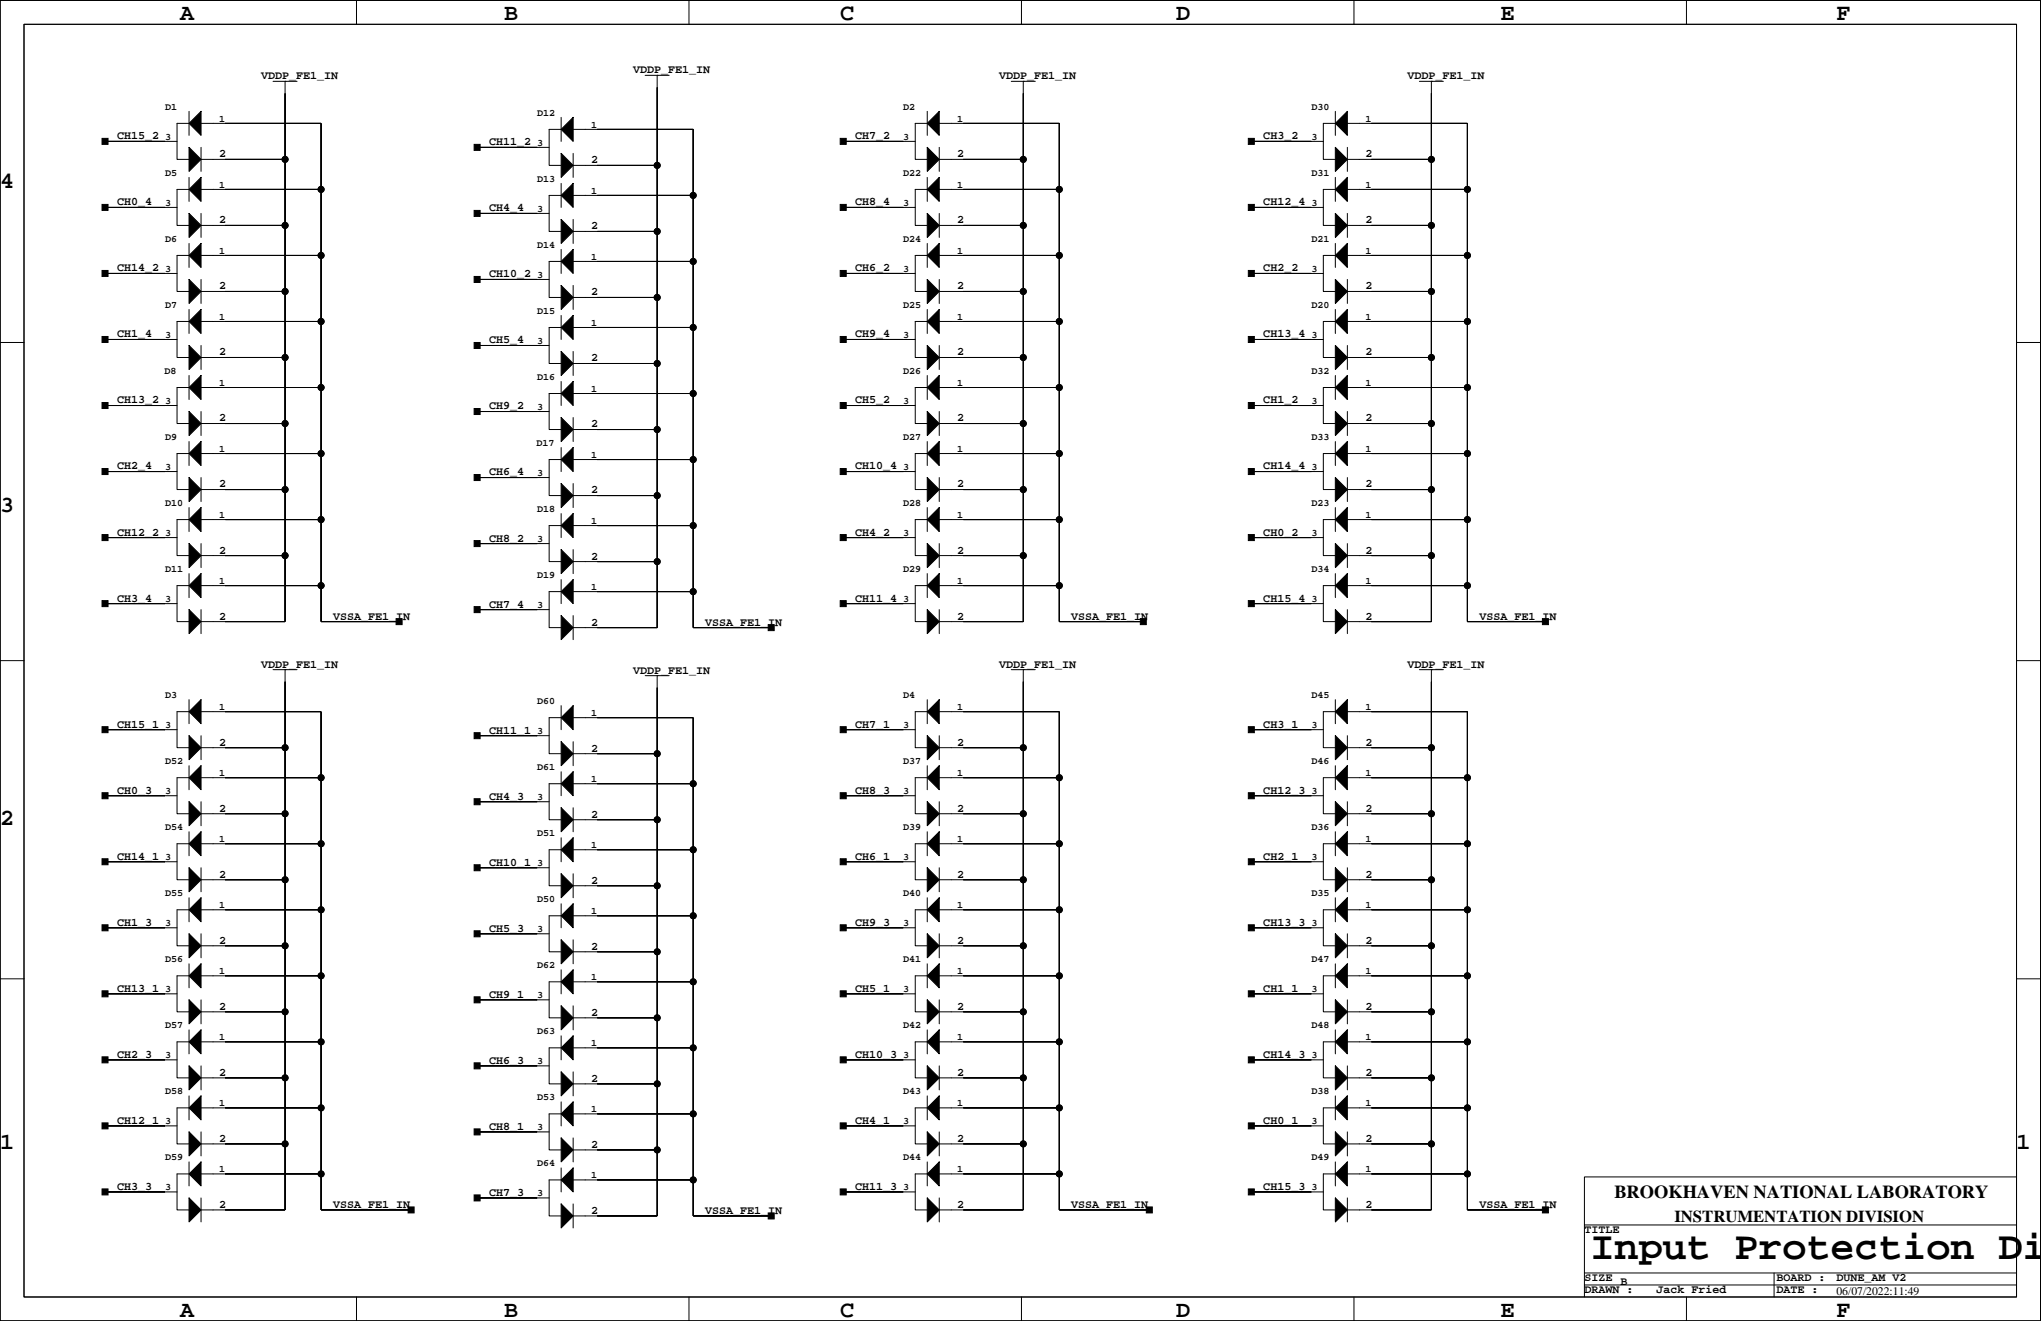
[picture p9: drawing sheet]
<svg xmlns="http://www.w3.org/2000/svg" width="432mm" height="279mm" viewBox="0 0 432 279" stroke-linecap="round" stroke-linejoin="round" font-family="sans-serif">
<defs><g id="words">
<text font-size="8.5" x="336.5" y="266.3">Input Protection Di</text>
<g font-size="4.9">
<text x="38.1" y="4.3">A</text>
<text x="106.7" y="4.3">B</text>
<text x="177.8" y="4.3">C</text>
<text x="248.9" y="4.3">D</text>
<text x="317.4" y="4.3">E</text>
<text x="388.5" y="4.3">F</text>
<text x="0" y="39.8">4</text>
<text x="0" y="108.4">3</text>
<text x="0" y="174.4">2</text>
<text x="0" y="243">1</text>
<text x="426.6" y="243">1</text>
<text x="38.1" y="278.5">A</text>
<text x="106.7" y="278.5">B</text>
<text x="177.8" y="278.5">C</text>
<text x="248.9" y="278.5">D</text>
<text x="317.4" y="278.5">E</text>
<text x="388.5" y="278.5">F</text>
</g>
<text font-size="3.9" x="341.6" y="253.3">BROOKHAVEN NATIONAL LABORATORY</text>
<text font-size="3.5" x="354.2" y="258.5">INSTRUMENTATION DIVISION</text>
<g font-size="2.5">
<text x="55.2" y="16.8">VDDP_FE1_IN</text>
<text x="134" y="15.5">VDDP_FE1_IN</text>
<text x="211.4" y="16.8">VDDP_FE1_IN</text>
<text x="297.7" y="16.8">VDDP_FE1_IN</text>
<text x="24.8" y="29.5">CH15_2</text>
<text x="180.9" y="29.5">CH7_2</text>
<text x="267.3" y="29.5">CH3_2</text>
<text x="46.3" y="33.3">2</text>
<text x="103.5" y="30.7">CH11_2</text>
<text x="125.1" y="34.5">2</text>
<text x="202.5" y="33.3">2</text>
<text x="288.9" y="33.3">2</text>
<text x="24.8" y="43.4">CH0_4</text>
<text x="46.3" y="47.2">2</text>
<text x="103.5" y="44.7">CH4_4</text>
<text x="180.9" y="43.4">CH8_4</text>
<text x="202.5" y="47.2">2</text>
<text x="267.3" y="43.4">CH12_4</text>
<text x="288.9" y="47.2">2</text>
<text x="125.1" y="48.5">2</text>
<text x="24.8" y="57.4">CH14_2</text>
<text x="103.5" y="58.7">CH10_2</text>
<text x="180.9" y="57.4">CH6_2</text>
<text x="267.3" y="57.4">CH2_2</text>
<text x="46.3" y="61.2">2</text>
<text x="125.1" y="62.5">2</text>
<text x="202.5" y="61.2">2</text>
<text x="288.9" y="61.2">2</text>
<text x="24.8" y="71.4">CH1_4</text>
<text x="180.9" y="71.4">CH9_4</text>
<text x="267.3" y="71.4">CH13_4</text>
<text x="46.3" y="75.2">2</text>
<text x="103.5" y="72.6">CH5_4</text>
<text x="125.1" y="76.4">2</text>
<text x="202.5" y="75.2">2</text>
<text x="288.9" y="75.2">2</text>
<text x="24.8" y="85.3">CH13_2</text>
<text x="46.3" y="89.1">2</text>
<text x="103.5" y="86.6">CH9_2</text>
<text x="180.9" y="85.3">CH5_2</text>
<text x="202.5" y="89.1">2</text>
<text x="267.3" y="85.3">CH1_2</text>
<text x="288.9" y="89.1">2</text>
<text x="125.1" y="90.4">2</text>
<text x="24.8" y="99.3">CH2_4</text>
<text x="103.5" y="100.6">CH6_4</text>
<text x="180.9" y="99.3">CH10_4</text>
<text x="267.3" y="99.3">CH14_4</text>
<text x="46.3" y="103.1">2</text>
<text x="125.1" y="104.4">2</text>
<text x="202.5" y="103.1">2</text>
<text x="288.9" y="103.1">2</text>
<text x="24.8" y="113.3">CH12_2</text>
<text x="180.9" y="113.3">CH4_2</text>
<text x="267.3" y="113.3">CH0_2</text>
<text x="46.3" y="117.1">2</text>
<text x="103.5" y="114.5">CH8_2</text>
<text x="125.1" y="118.3">2</text>
<text x="202.5" y="117.1">2</text>
<text x="288.9" y="117.1">2</text>
<text x="24.8" y="127.2">CH3_4</text>
<text x="46.3" y="131">2</text>
<text x="70.5" y="131">VSSA_FE1_IN</text>
<text x="103.5" y="128.5">CH7_4</text>
<text x="180.9" y="127.2">CH11_4</text>
<text x="202.5" y="131">2</text>
<text x="226.6" y="131">VSSA_FE1_IN</text>
<text x="267.3" y="127.2">CH15_4</text>
<text x="288.9" y="131">2</text>
<text x="313" y="131">VSSA_FE1_IN</text>
<text x="125.1" y="132.3">2</text>
<text x="149.2" y="132.3">VSSA_FE1_IN</text>
<text x="55.2" y="141.2">VDDP_FE1_IN</text>
<text x="134" y="142.5">VDDP_FE1_IN</text>
<text x="211.4" y="141.2">VDDP_FE1_IN</text>
<text x="297.7" y="141.2">VDDP_FE1_IN</text>
<text x="24.8" y="153.9">CH15_1</text>
<text x="103.5" y="155.2">CH11_1</text>
<text x="180.9" y="153.9">CH7_1</text>
<text x="267.3" y="153.9">CH3_1</text>
<text x="46.3" y="157.7">2</text>
<text x="125.1" y="159">2</text>
<text x="202.5" y="157.7">2</text>
<text x="288.9" y="157.7">2</text>
<text x="24.8" y="167.9">CH0_3</text>
<text x="180.9" y="167.9">CH8_3</text>
<text x="267.3" y="167.9">CH12_3</text>
<text x="46.3" y="171.7">2</text>
<text x="103.5" y="169.1">CH4_3</text>
<text x="125.1" y="172.9">2</text>
<text x="202.5" y="171.7">2</text>
<text x="288.9" y="171.7">2</text>
<text x="24.8" y="181.8">CH14_1</text>
<text x="46.3" y="185.6">2</text>
<text x="103.5" y="183.1">CH10_1</text>
<text x="180.9" y="181.8">CH6_1</text>
<text x="202.5" y="185.6">2</text>
<text x="267.3" y="181.8">CH2_1</text>
<text x="288.9" y="185.6">2</text>
<text x="125.1" y="186.9">2</text>
<text x="24.8" y="195.8">CH1_3</text>
<text x="103.5" y="197.1">CH5_3</text>
<text x="180.9" y="195.8">CH9_3</text>
<text x="267.3" y="195.8">CH13_3</text>
<text x="46.3" y="199.6">2</text>
<text x="125.1" y="200.9">2</text>
<text x="202.5" y="199.6">2</text>
<text x="288.9" y="199.6">2</text>
<text x="24.8" y="209.8">CH13_1</text>
<text x="180.9" y="209.8">CH5_1</text>
<text x="267.3" y="209.8">CH1_1</text>
<text x="46.3" y="213.6">2</text>
<text x="103.5" y="211">CH9_1</text>
<text x="125.1" y="214.8">2</text>
<text x="202.5" y="213.6">2</text>
<text x="288.9" y="213.6">2</text>
<text x="24.8" y="223.7">CH2_3</text>
<text x="46.3" y="227.5">2</text>
<text x="103.5" y="225">CH6_3</text>
<text x="180.9" y="223.7">CH10_3</text>
<text x="202.5" y="227.5">2</text>
<text x="267.3" y="223.7">CH14_3</text>
<text x="288.9" y="227.5">2</text>
<text x="125.1" y="228.8">2</text>
<text x="24.8" y="237.7">CH12_1</text>
<text x="103.5" y="239">CH8_1</text>
<text x="180.9" y="237.7">CH4_1</text>
<text x="267.3" y="237.7">CH0_1</text>
<text x="46.3" y="241.5">2</text>
<text x="125.1" y="242.8">2</text>
<text x="202.5" y="241.5">2</text>
<text x="288.9" y="241.5">2</text>
<text x="24.8" y="251.7">CH3_3</text>
<text x="180.9" y="251.7">CH11_3</text>
<text x="267.3" y="251.7">CH15_3</text>
<text x="46.3" y="255.5">2</text>
<text x="70.5" y="255.5">VSSA_FE1_IN</text>
<text x="103.5" y="252.9">CH7_3</text>
<text x="125.1" y="256.7">2</text>
<text x="149.2" y="256.7">VSSA_FE1_IN</text>
<text x="202.5" y="255.5">2</text>
<text x="226.6" y="255.5">VSSA_FE1_IN</text>
<text x="288.9" y="255.5">2</text>
<text x="313" y="255.5">VSSA_FE1_IN</text>
<text x="335.2" y="260.8">TITLE</text>
<text x="335.2" y="271">SIZE</text>
<text x="335.2" y="273.5">DRAWN :</text>
<text x="342.8" y="271.9">B</text>
<text x="350.4" y="273.5">Jack Fried</text>
<text x="375.8" y="273.5">DATE :</text>
<text x="375.8" y="271">BOARD :</text>
<text x="388.5" y="271">DUNE_AM V2</text>
<text x="388.5" y="273.9">06/07/2022:11:49</text>
</g>
<g font-size="2.1">
<text x="34.9" y="23.2">D1</text>
<text x="191.1" y="23.2">D2</text>
<text x="277.4" y="23.2">D30</text>
<text x="34.9" y="29.5">3</text>
<text x="46.3" y="25.7">1</text>
<text x="113.6" y="24.4">D12</text>
<text x="125.1" y="27">1</text>
<text x="191.1" y="29.5">3</text>
<text x="202.5" y="25.7">1</text>
<text x="277.4" y="29.5">3</text>
<text x="288.9" y="25.7">1</text>
<text x="113.6" y="30.8">3</text>
<text x="34.9" y="37.1">D5</text>
<text x="46.3" y="39.7">1</text>
<text x="113.6" y="38.4">D13</text>
<text x="125.1" y="41">1</text>
<text x="191.1" y="37.1">D22</text>
<text x="202.5" y="39.7">1</text>
<text x="277.4" y="37.1">D31</text>
<text x="288.9" y="39.7">1</text>
<text x="34.9" y="43.5">3</text>
<text x="113.6" y="44.8">3</text>
<text x="191.1" y="43.5">3</text>
<text x="277.4" y="43.5">3</text>
<text x="34.9" y="51.1">D6</text>
<text x="46.3" y="53.6">1</text>
<text x="113.6" y="52.4">D14</text>
<text x="191.1" y="51.1">D24</text>
<text x="202.5" y="53.6">1</text>
<text x="277.4" y="51.1">D21</text>
<text x="288.9" y="53.6">1</text>
<text x="34.9" y="57.5">3</text>
<text x="113.6" y="58.7">3</text>
<text x="125.1" y="54.9">1</text>
<text x="191.1" y="57.5">3</text>
<text x="277.4" y="57.5">3</text>
<text x="34.9" y="65.1">D7</text>
<text x="191.1" y="65.1">D25</text>
<text x="277.4" y="65.1">D20</text>
<text x="34.9" y="71.4">3</text>
<text x="46.3" y="67.6">1</text>
<text x="113.6" y="66.3">D15</text>
<text x="125.1" y="68.9">1</text>
<text x="191.1" y="71.4">3</text>
<text x="202.5" y="67.6">1</text>
<text x="277.4" y="71.4">3</text>
<text x="288.9" y="67.6">1</text>
<text x="113.6" y="72.7">3</text>
<text x="34.8" y="79.2">D8</text>
<text x="46.3" y="81.6">1</text>
<text x="113.6" y="80.3">D16</text>
<text x="125.1" y="82.9">1</text>
<text x="191.1" y="79">D26</text>
<text x="202.5" y="81.6">1</text>
<text x="277.4" y="79">D32</text>
<text x="288.9" y="81.6">1</text>
<text x="34.9" y="85.4">3</text>
<text x="113.6" y="86.7">3</text>
<text x="191.1" y="85.4">3</text>
<text x="277.4" y="85.4">3</text>
<text x="34.9" y="93">D9</text>
<text x="46.3" y="95.6">1</text>
<text x="113.5" y="94.4">D17</text>
<text x="191.1" y="93">D27</text>
<text x="202.5" y="95.6">1</text>
<text x="277.4" y="93">D33</text>
<text x="288.9" y="95.6">1</text>
<text x="34.9" y="99.4">3</text>
<text x="113.6" y="100.6">3</text>
<text x="125.1" y="96.8">1</text>
<text x="191.1" y="99.4">3</text>
<text x="277.4" y="99.4">3</text>
<text x="34.9" y="107">D10</text>
<text x="191.1" y="107">D28</text>
<text x="277.4" y="107">D23</text>
<text x="34.9" y="113.3">3</text>
<text x="46.3" y="109.5">1</text>
<text x="113.6" y="108.2">D18</text>
<text x="125.1" y="110.8">1</text>
<text x="191.1" y="113.3">3</text>
<text x="202.5" y="109.5">1</text>
<text x="277.4" y="113.3">3</text>
<text x="288.9" y="109.5">1</text>
<text x="113.6" y="114.6">3</text>
<text x="34.9" y="120.9">D11</text>
<text x="46.3" y="123.5">1</text>
<text x="113.6" y="122.2">D19</text>
<text x="125.1" y="124.8">1</text>
<text x="191.1" y="120.9">D29</text>
<text x="202.5" y="123.5">1</text>
<text x="277.4" y="120.9">D34</text>
<text x="288.9" y="123.5">1</text>
<text x="34.9" y="127.3">3</text>
<text x="113.6" y="128.6">3</text>
<text x="191.1" y="127.3">3</text>
<text x="277.4" y="127.3">3</text>
<text x="34.9" y="147.6">D3</text>
<text x="113.6" y="148.9">D60</text>
<text x="191.1" y="147.6">D4</text>
<text x="277.4" y="147.6">D45</text>
<text x="34.9" y="154">3</text>
<text x="46.3" y="150.1">1</text>
<text x="113.6" y="155.2">3</text>
<text x="125.1" y="151.4">1</text>
<text x="191.1" y="154">3</text>
<text x="202.5" y="150.1">1</text>
<text x="277.4" y="154">3</text>
<text x="288.9" y="150.1">1</text>
<text x="34.9" y="161.6">D52</text>
<text x="191.1" y="161.6">D37</text>
<text x="277.4" y="161.6">D46</text>
<text x="34.9" y="167.9">3</text>
<text x="46.3" y="164.1">1</text>
<text x="113.6" y="162.8">D61</text>
<text x="125.1" y="165.4">1</text>
<text x="191.1" y="167.9">3</text>
<text x="202.5" y="164.1">1</text>
<text x="277.4" y="167.9">3</text>
<text x="288.9" y="164.1">1</text>
<text x="113.6" y="169.2">3</text>
<text x="34.9" y="175.5">D54</text>
<text x="46.3" y="178.1">1</text>
<text x="113.6" y="176.8">D51</text>
<text x="125.1" y="179.4">1</text>
<text x="191.1" y="175.5">D39</text>
<text x="202.5" y="178.1">1</text>
<text x="277.4" y="175.5">D36</text>
<text x="288.9" y="178.1">1</text>
<text x="34.9" y="181.9">3</text>
<text x="113.6" y="183.2">3</text>
<text x="191.1" y="181.9">3</text>
<text x="277.4" y="181.9">3</text>
<text x="34.9" y="189.5">D55</text>
<text x="113.6" y="190.8">D50</text>
<text x="191.1" y="189.5">D40</text>
<text x="277.4" y="189.5">D35</text>
<text x="34.9" y="195.9">3</text>
<text x="46.3" y="192">1</text>
<text x="113.6" y="197.1">3</text>
<text x="125.1" y="193.3">1</text>
<text x="191.1" y="195.9">3</text>
<text x="202.5" y="192">1</text>
<text x="277.4" y="195.9">3</text>
<text x="288.9" y="192">1</text>
<text x="34.9" y="203.5">D56</text>
<text x="191.1" y="203.5">D41</text>
<text x="277.4" y="203.5">D47</text>
<text x="34.9" y="209.8">3</text>
<text x="46.3" y="206">1</text>
<text x="113.6" y="204.7">D62</text>
<text x="125.1" y="207.3">1</text>
<text x="191.1" y="209.8">3</text>
<text x="202.5" y="206">1</text>
<text x="277.4" y="209.8">3</text>
<text x="288.9" y="206">1</text>
<text x="113.6" y="211.1">3</text>
<text x="34.9" y="217.4">D57</text>
<text x="46.3" y="220">1</text>
<text x="113.6" y="218.7">D63</text>
<text x="125.1" y="221.3">1</text>
<text x="191.1" y="217.4">D42</text>
<text x="202.5" y="220">1</text>
<text x="277.4" y="217.4">D48</text>
<text x="288.9" y="220">1</text>
<text x="34.9" y="223.8">3</text>
<text x="113.6" y="225.1">3</text>
<text x="191.1" y="223.8">3</text>
<text x="277.4" y="223.8">3</text>
<text x="34.9" y="231.4">D58</text>
<text x="46.3" y="233.9">1</text>
<text x="113.6" y="232.7">D53</text>
<text x="191.1" y="231.4">D43</text>
<text x="202.5" y="233.9">1</text>
<text x="277.4" y="231.4">D38</text>
<text x="288.9" y="233.9">1</text>
<text x="34.9" y="237.8">3</text>
<text x="113.6" y="239">3</text>
<text x="125.1" y="235.2">1</text>
<text x="191.1" y="237.8">3</text>
<text x="277.4" y="237.8">3</text>
<text x="34.9" y="245.4">D59</text>
<text x="191.1" y="245.4">D44</text>
<text x="277.4" y="245.4">D49</text>
<text x="34.9" y="251.7">3</text>
<text x="46.3" y="247.9">1</text>
<text x="113.6" y="246.6">D64</text>
<text x="125.1" y="249.2">1</text>
<text x="191.1" y="251.7">3</text>
<text x="202.5" y="247.9">1</text>
<text x="277.4" y="251.7">3</text>
<text x="288.9" y="247.9">1</text>
<text x="113.6" y="253">3</text>
</g>
</g></defs>
<g fill="none" stroke="#000" stroke-width=".21">
<path d="M0 .1h431.7v279.3h-431.7zM5.1 5.1h421.5v269.2h-421.5zM57.8 17.2h5.1M60.3 17.2h.1M60.3 17.2v114.3h-17.8M75.4 .1v5M136.5 15.9h5.1M139 15.9h.1M139 15.9v116.8h-17.7M145.8 .1v5M213.9 17.2h5.1M216.1 .1v5"/>
<path d="M216.5 17.2h.1M216.5 17.2v114.3h-17.8M286.4 .1v5M300.3 17.2h5.1M302.8 17.2h.1M302.8 17.2v114.3h-17.7M356.8 .1v5M22.2 29.9h15.3M40 26.1h-2.5v7.6h2.5M40 23.6v5M40 37.5v5.1M42.5 31.2v5.1"/>
<path d="M42.5 26.1h25.4v105.4h16.5M42.5 33.7h17.8M100.9 31.2h15.3M118.7 27.4h-2.5v7.6h2.5M118.7 24.8v5.1M118.7 38.8v5.1M121.3 27.4h25.4v105.3h16.5M121.3 35h17.7M121.3 32.4v5.1M178.4 29.9h15.2M196.2 26.1h-2.6v7.6h2.6M196.2 23.6v5"/>
<path d="M196.2 37.5v5.1M198.7 26.1h25.4v105.4h17.8M198.7 31.2v5.1M198.7 33.7h17.8M264.7 29.9h15.3M282.5 26.1h-2.5v7.6h2.5M282.5 23.6v5M282.5 37.5v5.1M285.1 26.1h25.3v105.4h16.6M285.1 31.2v5.1M285.1 33.7h17.7M22.2 43.9h15.3"/>
<path d="M22.2 57.8h15.3M40 40.1h-2.5v7.6h2.5M40 54h-2.5v7.6h2.5M40 51.5v5.1M42.5 40.1h25.4M42.5 47.7h17.8M42.5 45.1v5.1M42.5 59.1v5.1M42.5 54h25.4M100.9 45.1h15.3M100.9 59.1h15.3M118.7 41.3h-2.5v7.6h2.5"/>
<path d="M118.7 55.3h-2.5v7.6h2.5M118.7 52.8v5M121.3 46.4v5.1M121.3 41.3h25.4M121.3 48.9h17.7M121.3 55.3h25.4M178.4 43.9h15.2M178.4 57.8h15.2M196.2 40.1h-2.6v7.6h2.6M196.2 54h-2.6v7.6h2.6M196.2 51.5v5.1M198.7 40.1h25.4"/>
<path d="M198.7 47.7h17.8M198.7 54h25.4M198.7 45.1v5.1M198.7 59.1v5.1M264.7 43.9h15.3M264.7 57.8h15.3M282.5 54h-2.5v7.6h2.5M282.5 40.1h-2.5v7.6h2.5M282.5 51.5v5.1M285.1 40.1h25.3M285.1 47.7h17.7M285.1 54h25.3"/>
<path d="M285.1 45.1v5.1M285.1 59.1v5.1M0 72.4h5.1M22.2 71.8h15.3M40 68h-2.5v7.6h2.5M40 65.5v5M40 79.4v5.1M42.5 73.1v5.1M42.5 61.6h17.8M42.5 68h25.4M42.5 75.6h17.8M100.9 73.1h15.3"/>
<path d="M118.7 69.3h-2.5v7.6h2.5M118.7 66.7v5.1M121.3 60.4v5.1M121.3 74.3v5.1M121.3 62.9h17.7M121.3 69.3h25.4M121.3 76.9h17.7M178.4 71.8h15.2M196.2 68h-2.6v7.6h2.6M196.2 65.5v5M196.2 79.4v5.1M198.7 61.6h17.8"/>
<path d="M198.7 68h25.4M198.7 75.6h17.8M198.7 73.1v5.1M264.7 71.8h15.3M282.5 68h-2.5v7.6h2.5M282.5 65.5v5M282.5 79.4v5.1M285.1 61.6h17.7M285.1 68h25.3M285.1 75.6h17.7M285.1 73.1v5.1M426.6 72.4h5.1"/>
<path d="M22.2 85.8h15.3M22.2 99.7h15.3M40 82h-2.5v7.6h2.5M40 95.9h-2.5v7.6h2.5M40 93.4v5.1M42.5 87v5.1M42.5 82h25.4M42.5 89.6h17.8M42.5 95.9h25.4M100.9 87h15.3M118.7 83.2h-2.5v7.6h2.5M118.7 97.2h-2.5v7.6h2.5"/>
<path d="M118.7 80.7v5.1M118.7 94.7v5M121.3 88.3v5.1M121.3 83.2h25.4M121.3 90.8h17.7M121.3 97.2h25.4M178.4 85.8h15.2M178.4 99.7h15.2M196.2 82h-2.6v7.6h2.6M196.2 95.9h-2.6v7.6h2.6M196.2 93.4v5.1M198.7 82h25.4"/>
<path d="M198.7 89.6h17.8M198.7 95.9h25.4M198.7 87v5.1M264.7 85.8h15.3M264.7 99.7h15.3M282.5 82h-2.5v7.6h2.5M282.5 95.9h-2.5v7.6h2.5M282.5 93.4v5.1M285.1 82h25.3M285.1 89.6h17.7M285.1 95.9h25.3M285.1 87v5.1"/>
<path d="M22.2 113.7h15.3M40 109.9h-2.5v7.6h2.5M40 107.4v5M42.5 101v5.1M42.5 115v5.1M42.5 103.5h17.8M42.5 109.9h25.4M42.5 117.5h17.8M100.9 101h15.3M100.9 115h15.3M118.7 111.2h-2.5v7.6h2.5M118.7 108.6v5.1"/>
<path d="M121.3 102.3v5.1M121.3 116.2v5.1M121.3 104.8h17.7M121.3 111.2h25.4M121.3 118.8h17.7M178.4 113.7h15.2M196.2 109.9h-2.6v7.6h2.6M196.2 107.4v5M198.7 103.5h17.8M198.7 109.9h25.4M198.7 117.5h17.8M198.7 101v5.1"/>
<path d="M198.7 115v5.1M264.7 113.7h15.3M282.5 109.9h-2.5v7.6h2.5M282.5 107.4v5M285.1 103.5h17.7M285.1 109.9h25.3M285.1 117.5h17.7M285.1 101v5.1M285.1 115v5.1M0 139.7h5.1M22.2 127.7h15.3M40 123.9h-2.5v7.6h2.5"/>
<path d="M40 121.3v5.1M42.5 128.9v5.1M42.5 123.9h25.4M100.9 128.9h15.3M118.7 125.1h-2.5v7.6h2.5M118.7 122.6v5.1M121.3 130.2v5.1M121.3 125.1h25.4M178.4 127.7h15.2M196.2 123.9h-2.6v7.6h2.6M196.2 121.3v5.1M198.7 123.9h25.4"/>
<path d="M198.7 128.9v5.1M264.7 127.7h15.3M282.5 123.9h-2.5v7.6h2.5M282.5 121.3v5.1M285.1 123.9h25.3M285.1 128.9v5.1M426.6 139.7h5.1M22.2 154.3h15.3M40 150.5h-2.5v7.6h2.5M40 148v5.1M42.5 155.6v5.1M42.5 150.5h25.4v105.4h19.1"/>
<path d="M42.5 158.1h17.8M57.8 141.6h5.1M60.3 141.6h.1M60.3 141.6v114.3h-17.8M100.9 155.6h15.3M118.7 151.8h-2.5v7.6h2.5M118.7 149.3v5M121.3 156.9v5.1M121.3 151.8h25.4v105.4h16.5M121.3 159.4h17.7M136.5 142.9h5.1M139 142.9h.1"/>
<path d="M139 142.9v114.3h-17.7M178.4 154.3h15.2M196.2 150.5h-2.6v7.6h2.6M196.2 148v5.1M198.7 155.6v5.1M198.7 150.5h25.4v105.4h19M198.7 158.1h17.8M213.9 141.6h5.1M216.5 141.6h.1M216.5 141.6v114.3h-17.8M264.7 154.3h15.3M282.5 150.5h-2.5v7.6h2.5"/>
<path d="M282.5 148v5.1M285.1 155.6v5.1M285.1 150.5h25.3v105.4h16.6M285.1 158.1h17.7M300.3 141.6h5.1M302.8 141.6h.1M302.8 141.6v114.3h-17.7M22.2 168.3h15.3M40 164.5h-2.5v7.6h2.5M40 178.5h-2.5v7.6h2.5M40 162v5M40 175.9v5.1"/>
<path d="M42.5 169.6v5M42.5 178.5h25.4M42.5 164.5h25.4M42.5 172.1h17.8M100.9 169.6h15.3M118.7 179.7h-2.5v7.6h2.5M118.7 165.8h-2.5v7.6h2.5M118.7 163.2v5.1M118.7 177.2v5.1M121.3 170.8v5.1M121.3 179.7h25.4M121.3 165.8h25.4"/>
<path d="M121.3 173.4h17.7M178.4 168.3h15.2M196.2 164.5h-2.6v7.6h2.6M196.2 178.5h-2.6v7.6h2.6M196.2 162v5M196.2 175.9v5.1M198.7 169.6v5M198.7 178.5h25.4M198.7 164.5h25.4M198.7 172.1h17.8M264.7 168.3h15.3M282.5 178.5h-2.5v7.6h2.5"/>
<path d="M282.5 164.5h-2.5v7.6h2.5M282.5 162v5M282.5 175.9v5.1M285.1 169.6v5M285.1 178.5h25.3M285.1 164.5h25.3M285.1 172.1h17.7M22.2 196.2h15.3M22.2 182.3h15.3M40 192.4h-2.5v7.6h2.5M40 189.9v5.1M42.5 183.5v5.1"/>
<path d="M42.5 197.5v5.1M42.5 192.4h25.4M42.5 186.1h17.8M100.9 197.5h15.3M100.9 183.5h15.3M118.7 193.7h-2.5v7.6h2.5M118.7 191.2v5M121.3 184.8v5.1M121.3 198.8v5.1M121.3 193.7h25.4M121.3 187.3h17.7M178.4 196.2h15.2"/>
<path d="M178.4 182.3h15.2M196.2 192.4h-2.6v7.6h2.6M196.2 189.9v5.1M198.7 183.5v5.1M198.7 197.5v5.1M198.7 192.4h25.4M198.7 186.1h17.8M264.7 196.2h15.3M264.7 182.3h15.3M282.5 192.4h-2.5v7.6h2.5M282.5 189.9v5.1M285.1 183.5v5.1"/>
<path d="M285.1 197.5v5.1M285.1 192.4h25.3M285.1 186.1h17.7M0 207h5.1M22.2 210.2h15.3M40 206.4h-2.5v7.6h2.5M40 203.9v5M40 217.8v5.1M42.5 211.5v5M42.5 200h17.8M42.5 206.4h25.4M42.5 214h17.8"/>
<path d="M100.9 211.5h15.3M118.7 207.7h-2.5v7.6h2.5M118.7 205.1v5.1M118.7 219.1v5.1M121.3 212.7v5.1M121.3 201.3h17.7M121.3 207.7h25.4M121.3 215.3h17.7M178.4 210.2h15.2M196.2 206.4h-2.6v7.6h2.6M196.2 203.9v5M196.2 217.8v5.1"/>
<path d="M198.7 211.5v5M198.7 200h17.8M198.7 206.4h25.4M198.7 214h17.8M264.7 210.2h15.3M282.5 206.4h-2.5v7.6h2.5M282.5 203.9v5M282.5 217.8v5.1M285.1 211.5v5M285.1 200h17.7M285.1 206.4h25.3M285.1 214h17.7"/>
<path d="M426.6 207h5.1M22.2 238.1h15.3M22.2 224.2h15.3M40 220.4h-2.5v7.6h2.5M40 234.3h-2.5v7.6h2.5M40 231.8v5.1M42.5 225.4v5.1M42.5 239.4v5.1M42.5 234.3h25.4M42.5 220.4h25.4M42.5 228h17.8M100.9 239.4h15.3"/>
<path d="M100.9 225.4h15.3M118.7 235.6h-2.5v7.6h2.5M118.7 221.6h-2.5v7.6h2.5M118.7 233.1v5M121.3 226.7v5.1M121.3 235.6h25.4M121.3 221.6h25.4M121.3 229.2h17.7M178.4 238.1h15.2M178.4 224.2h15.2M196.2 220.4h-2.6v7.6h2.6M196.2 234.3h-2.6v7.6h2.6"/>
<path d="M196.2 231.8v5.1M198.7 225.4v5.1M198.7 239.4v5.1M198.7 234.3h25.4M198.7 220.4h25.4M198.7 228h17.8M264.7 238.1h15.3M264.7 224.2h15.3M282.5 234.3h-2.5v7.6h2.5M282.5 220.4h-2.5v7.6h2.5M282.5 231.8v5.1M285.1 225.4v5.1"/>
<path d="M285.1 239.4v5.1M285.1 234.3h25.3M285.1 220.4h25.3M285.1 228h17.7M22.2 252.1h15.3M40 248.3h-2.5v7.6h2.5M40 245.8v5M42.5 253.4v5M42.5 241.9h17.8M42.5 248.3h25.4M100.9 253.4h15.3M118.7 249.6h-2.5v7.6h2.5"/>
<path d="M118.7 247v5.1M121.3 240.7v5.1M121.3 254.6v5.1M121.3 243.2h17.7M121.3 249.6h25.4M178.4 252.1h15.2M196.2 248.3h-2.6v7.6h2.6M196.2 245.8v5M198.7 253.4v5M198.7 241.9h17.8M198.7 248.3h25.4M264.7 252.1h15.3"/>
<path d="M282.5 248.3h-2.5v7.6h2.5M282.5 245.8v5M285.1 253.4v5M285.1 241.9h17.7M285.1 248.3h25.3M335.2 259.1h91.4M426.6 248.9h-91.4v25.4M75.4 274.3v5.1M145.8 274.3v5.1M216.1 274.3v5.1M286.4 274.3v5.1M335.2 269.2h91.4"/>
<path d="M335.2 271.8h91.4M356.8 274.3v5.1M375.3 269.2v5.1"/>
<circle cx="60.3" cy="33.7" r=".63"/>
<circle cx="139" cy="35" r=".63"/>
<circle cx="216.5" cy="33.7" r=".63"/>
<circle cx="302.8" cy="33.7" r=".63"/>
<circle cx="60.3" cy="47.7" r=".63"/>
<circle cx="67.9" cy="40.1" r=".63"/>
<circle cx="67.9" cy="54" r=".63"/>
<circle cx="139" cy="48.9" r=".63"/>
<circle cx="146.7" cy="41.3" r=".63"/>
<circle cx="146.7" cy="55.3" r=".63"/>
<circle cx="216.5" cy="47.7" r=".63"/>
<circle cx="224.1" cy="40.1" r=".63"/>
<circle cx="224.1" cy="54" r=".63"/>
<circle cx="302.8" cy="47.7" r=".63"/>
<circle cx="310.4" cy="54" r=".63"/>
<circle cx="310.4" cy="40.1" r=".63"/>
<circle cx="60.3" cy="61.6" r=".63"/>
<circle cx="60.3" cy="75.6" r=".63"/>
<circle cx="67.9" cy="68" r=".63"/>
<circle cx="139" cy="76.9" r=".63"/>
<circle cx="139" cy="62.9" r=".63"/>
<circle cx="146.7" cy="69.3" r=".63"/>
<circle cx="216.5" cy="61.6" r=".63"/>
<circle cx="216.5" cy="75.6" r=".63"/>
<circle cx="224.1" cy="68" r=".63"/>
<circle cx="302.8" cy="61.6" r=".63"/>
<circle cx="302.8" cy="75.6" r=".63"/>
<circle cx="310.4" cy="68" r=".63"/>
<circle cx="60.3" cy="89.6" r=".63"/>
<circle cx="67.9" cy="82" r=".63"/>
<circle cx="67.9" cy="95.9" r=".63"/>
<circle cx="139" cy="90.8" r=".63"/>
<circle cx="146.7" cy="97.2" r=".63"/>
<circle cx="146.7" cy="83.2" r=".63"/>
<circle cx="216.5" cy="89.6" r=".63"/>
<circle cx="224.1" cy="82" r=".63"/>
<circle cx="224.1" cy="95.9" r=".63"/>
<circle cx="302.8" cy="89.6" r=".63"/>
<circle cx="310.4" cy="82" r=".63"/>
<circle cx="310.4" cy="95.9" r=".63"/>
<circle cx="60.3" cy="117.5" r=".63"/>
<circle cx="60.3" cy="103.5" r=".63"/>
<circle cx="67.9" cy="109.9" r=".63"/>
<circle cx="139" cy="118.8" r=".63"/>
<circle cx="139" cy="104.8" r=".63"/>
<circle cx="146.7" cy="111.2" r=".63"/>
<circle cx="216.5" cy="117.5" r=".63"/>
<circle cx="216.5" cy="103.5" r=".63"/>
<circle cx="224.1" cy="109.9" r=".63"/>
<circle cx="302.8" cy="117.5" r=".63"/>
<circle cx="302.8" cy="103.5" r=".63"/>
<circle cx="310.4" cy="109.9" r=".63"/>
<circle cx="67.9" cy="123.9" r=".63"/>
<circle cx="146.7" cy="125.1" r=".63"/>
<circle cx="224.1" cy="123.9" r=".63"/>
<circle cx="310.4" cy="123.9" r=".63"/>
<circle cx="60.3" cy="158.1" r=".63"/>
<circle cx="139" cy="159.4" r=".63"/>
<circle cx="216.5" cy="158.1" r=".63"/>
<circle cx="302.8" cy="158.1" r=".63"/>
<circle cx="60.3" cy="172.1" r=".63"/>
<circle cx="67.9" cy="178.5" r=".63"/>
<circle cx="67.9" cy="164.5" r=".63"/>
<circle cx="139" cy="173.4" r=".63"/>
<circle cx="146.7" cy="179.7" r=".63"/>
<circle cx="146.7" cy="165.8" r=".63"/>
<circle cx="216.5" cy="172.1" r=".63"/>
<circle cx="224.1" cy="178.5" r=".63"/>
<circle cx="224.1" cy="164.5" r=".63"/>
<circle cx="302.8" cy="172.1" r=".63"/>
<circle cx="310.4" cy="178.5" r=".63"/>
<circle cx="310.4" cy="164.5" r=".63"/>
<circle cx="60.3" cy="186.1" r=".63"/>
<circle cx="67.9" cy="192.4" r=".63"/>
<circle cx="139" cy="187.3" r=".63"/>
<circle cx="146.7" cy="193.7" r=".63"/>
<circle cx="216.5" cy="186.1" r=".63"/>
<circle cx="224.1" cy="192.4" r=".63"/>
<circle cx="302.8" cy="186.1" r=".63"/>
<circle cx="310.4" cy="192.4" r=".63"/>
<circle cx="60.3" cy="214" r=".63"/>
<circle cx="60.3" cy="200" r=".63"/>
<circle cx="67.9" cy="206.4" r=".63"/>
<circle cx="139" cy="201.3" r=".63"/>
<circle cx="139" cy="215.3" r=".63"/>
<circle cx="146.7" cy="207.7" r=".63"/>
<circle cx="216.5" cy="200" r=".63"/>
<circle cx="216.5" cy="214" r=".63"/>
<circle cx="224.1" cy="206.4" r=".63"/>
<circle cx="302.8" cy="214" r=".63"/>
<circle cx="302.8" cy="200" r=".63"/>
<circle cx="310.4" cy="206.4" r=".63"/>
<circle cx="60.3" cy="228" r=".63"/>
<circle cx="67.9" cy="220.4" r=".63"/>
<circle cx="67.9" cy="234.3" r=".63"/>
<circle cx="139" cy="229.2" r=".63"/>
<circle cx="146.7" cy="235.6" r=".63"/>
<circle cx="146.7" cy="221.6" r=".63"/>
<circle cx="216.5" cy="228" r=".63"/>
<circle cx="224.1" cy="234.3" r=".63"/>
<circle cx="224.1" cy="220.4" r=".63"/>
<circle cx="302.8" cy="228" r=".63"/>
<circle cx="310.4" cy="234.3" r=".63"/>
<circle cx="310.4" cy="220.4" r=".63"/>
<circle cx="60.3" cy="241.9" r=".63"/>
<circle cx="67.9" cy="248.3" r=".63"/>
<circle cx="139" cy="243.2" r=".63"/>
<circle cx="146.7" cy="249.6" r=".63"/>
<circle cx="216.5" cy="241.9" r=".63"/>
<circle cx="224.1" cy="248.3" r=".63"/>
<circle cx="302.8" cy="241.9" r=".63"/>
<circle cx="310.4" cy="248.3" r=".63"/>
</g>
<g fill="#000" stroke="#000" stroke-width=".21">
<path d="M60.3 19.7v14z" fill-rule="evenodd"/>
<path d="M139 18.5v16.5z" fill-rule="evenodd"/>
<path d="M216.5 19.7v14z" fill-rule="evenodd"/>
<path d="M302.8 19.7v14z" fill-rule="evenodd"/>
<path d="M21.6 29.3h1.3v1.2h-1.3z" fill-rule="evenodd"/>
<path d="M22.2 29.9h12.7z" fill-rule="evenodd"/>
<path d="M40 31.2l2.5 2.5-2.5 2.6z" fill-rule="evenodd"/>
<path d="M40 40.1l2.5-2.6v5.1z" fill-rule="evenodd"/>
<path d="M40 26.1l2.5-2.5v5z" fill-rule="evenodd"/>
<path d="M47.6 33.7h12.7z" fill-rule="evenodd"/>
<path d="M60.3 33.7v14z" fill-rule="evenodd"/>
<path d="M47.6 26.1h20.3z" fill-rule="evenodd"/>
<path d="M67.9 26.1v14z" fill-rule="evenodd"/>
<path d="M100.3 30.5h1.3v1.3h-1.3z" fill-rule="evenodd"/>
<path d="M100.9 31.2h12.7z" fill-rule="evenodd"/>
<path d="M118.7 32.4l2.6 2.6-2.6 2.5z" fill-rule="evenodd"/>
<path d="M121.3 24.8v5.1l-2.6-2.5z" fill-rule="evenodd"/>
<path d="M118.7 41.3l2.6-2.5v5.1z" fill-rule="evenodd"/>
<path d="M139 35v13.9z" fill-rule="evenodd"/>
<path d="M126.3 35h12.7z" fill-rule="evenodd"/>
<path d="M146.7 27.4v13.9z" fill-rule="evenodd"/>
<path d="M126.3 27.4h20.4z" fill-rule="evenodd"/>
<path d="M177.8 29.3h1.2v1.2h-1.2z" fill-rule="evenodd"/>
<path d="M178.4 29.9h12.7z" fill-rule="evenodd"/>
<path d="M196.2 31.2l2.5 2.5-2.5 2.6z" fill-rule="evenodd"/>
<path d="M198.7 37.5v5.1l-2.5-2.5z" fill-rule="evenodd"/>
<path d="M196.2 26.1l2.5-2.5v5z" fill-rule="evenodd"/>
<path d="M216.5 33.7v14z" fill-rule="evenodd"/>
<path d="M203.8 33.7h12.7z" fill-rule="evenodd"/>
<path d="M203.8 26.1h20.3z" fill-rule="evenodd"/>
<path d="M224.1 26.1v14z" fill-rule="evenodd"/>
<path d="M264.1 29.3h1.3v1.2h-1.3z" fill-rule="evenodd"/>
<path d="M264.7 29.9h12.7z" fill-rule="evenodd"/>
<path d="M282.5 31.2l2.6 2.5-2.6 2.6z" fill-rule="evenodd"/>
<path d="M285.1 23.6v5l-2.6-2.5z" fill-rule="evenodd"/>
<path d="M285.1 37.5v5.1l-2.6-2.5z" fill-rule="evenodd"/>
<path d="M290.1 33.7h12.7z" fill-rule="evenodd"/>
<path d="M302.8 33.7v14z" fill-rule="evenodd"/>
<path d="M310.4 26.1v14z" fill-rule="evenodd"/>
<path d="M290.1 26.1h20.3z" fill-rule="evenodd"/>
<path d="M21.6 57.2h1.3v1.3h-1.3z" fill-rule="evenodd"/>
<path d="M21.6 43.2h1.3v1.3h-1.3z" fill-rule="evenodd"/>
<path d="M22.2 57.8h12.7z" fill-rule="evenodd"/>
<path d="M22.2 43.9h12.7z" fill-rule="evenodd"/>
<path d="M40 45.1l2.5 2.6-2.5 2.5z" fill-rule="evenodd"/>
<path d="M40 59.1l2.5 2.5-2.5 2.6z" fill-rule="evenodd"/>
<path d="M40 54l2.5-2.5v5.1z" fill-rule="evenodd"/>
<path d="M47.6 47.7h12.7z" fill-rule="evenodd"/>
<path d="M60.3 47.7v13.9z" fill-rule="evenodd"/>
<path d="M47.6 54h20.3z" fill-rule="evenodd"/>
<path d="M47.6 40.1h20.3z" fill-rule="evenodd"/>
<path d="M67.9 40.1v13.9z" fill-rule="evenodd"/>
<path d="M67.9 54v14z" fill-rule="evenodd"/>
<path d="M100.3 58.5h1.3v1.2h-1.3z" fill-rule="evenodd"/>
<path d="M100.3 44.5h1.3v1.3h-1.3z" fill-rule="evenodd"/>
<path d="M100.9 59.1h12.7z" fill-rule="evenodd"/>
<path d="M100.9 45.1h12.7z" fill-rule="evenodd"/>
<path d="M118.7 46.4l2.6 2.5-2.6 2.6z" fill-rule="evenodd"/>
<path d="M121.3 52.8v5l-2.6-2.5z" fill-rule="evenodd"/>
<path d="M126.3 48.9h12.7z" fill-rule="evenodd"/>
<path d="M139 48.9v14z" fill-rule="evenodd"/>
<path d="M126.3 41.3h20.4z" fill-rule="evenodd"/>
<path d="M146.7 41.3v14z" fill-rule="evenodd"/>
<path d="M126.3 55.3h20.4z" fill-rule="evenodd"/>
<path d="M146.7 55.3v14z" fill-rule="evenodd"/>
<path d="M177.8 43.2h1.2v1.3h-1.2z" fill-rule="evenodd"/>
<path d="M177.8 57.2h1.2v1.3h-1.2z" fill-rule="evenodd"/>
<path d="M178.4 43.9h12.7z" fill-rule="evenodd"/>
<path d="M178.4 57.8h12.7z" fill-rule="evenodd"/>
<path d="M196.2 45.1l2.5 2.6-2.5 2.5z" fill-rule="evenodd"/>
<path d="M196.2 59.1l2.5 2.5-2.5 2.6z" fill-rule="evenodd"/>
<path d="M196.2 54l2.5-2.5v5.1z" fill-rule="evenodd"/>
<path d="M203.8 47.7h12.7z" fill-rule="evenodd"/>
<path d="M216.5 47.7v13.9z" fill-rule="evenodd"/>
<path d="M203.8 54h20.3z" fill-rule="evenodd"/>
<path d="M203.8 40.1h20.3z" fill-rule="evenodd"/>
<path d="M224.1 40.1v13.9z" fill-rule="evenodd"/>
<path d="M224.1 54v14z" fill-rule="evenodd"/>
<path d="M264.1 57.2h1.3v1.3h-1.3z" fill-rule="evenodd"/>
<path d="M264.1 43.2h1.3v1.3h-1.3z" fill-rule="evenodd"/>
<path d="M264.7 57.8h12.7z" fill-rule="evenodd"/>
<path d="M264.7 43.9h12.7z" fill-rule="evenodd"/>
<path d="M282.5 59.1l2.6 2.5-2.6 2.6z" fill-rule="evenodd"/>
<path d="M282.5 45.1l2.6 2.6-2.6 2.5z" fill-rule="evenodd"/>
<path d="M285.1 51.5v5.1l-2.6-2.6z" fill-rule="evenodd"/>
<path d="M290.1 47.7h12.7z" fill-rule="evenodd"/>
<path d="M302.8 47.7v13.9z" fill-rule="evenodd"/>
<path d="M290.1 40.1h20.3z" fill-rule="evenodd"/>
<path d="M290.1 54h20.3z" fill-rule="evenodd"/>
<path d="M310.4 54v14z" fill-rule="evenodd"/>
<path d="M310.4 40.1v13.9z" fill-rule="evenodd"/>
<path d="M21.6 71.2h1.3v1.2h-1.3z" fill-rule="evenodd"/>
<path d="M22.2 71.8h12.7z" fill-rule="evenodd"/>
<path d="M40 73.1l2.5 2.5-2.5 2.6z" fill-rule="evenodd"/>
<path d="M40 68l2.5-2.5v5z" fill-rule="evenodd"/>
<path d="M40 82l2.5-2.6v5.1z" fill-rule="evenodd"/>
<path d="M47.6 61.6h12.7z" fill-rule="evenodd"/>
<path d="M60.3 75.6v14z" fill-rule="evenodd"/>
<path d="M60.3 61.6v14z" fill-rule="evenodd"/>
<path d="M47.6 75.6h12.7z" fill-rule="evenodd"/>
<path d="M47.6 68h20.3z" fill-rule="evenodd"/>
<path d="M67.9 68v14z" fill-rule="evenodd"/>
<path d="M100.3 72.4h1.3v1.3h-1.3z" fill-rule="evenodd"/>
<path d="M100.9 73.1h12.7z" fill-rule="evenodd"/>
<path d="M118.7 60.4l2.6 2.5-2.6 2.6z" fill-rule="evenodd"/>
<path d="M118.7 74.3l2.6 2.6-2.6 2.5z" fill-rule="evenodd"/>
<path d="M121.3 66.7v5.1l-2.6-2.5z" fill-rule="evenodd"/>
<path d="M126.3 76.9h12.7z" fill-rule="evenodd"/>
<path d="M126.3 62.9h12.7z" fill-rule="evenodd"/>
<path d="M139 62.9v14z" fill-rule="evenodd"/>
<path d="M139 76.9v13.9z" fill-rule="evenodd"/>
<path d="M146.7 69.3v13.9z" fill-rule="evenodd"/>
<path d="M126.3 69.3h20.4z" fill-rule="evenodd"/>
<path d="M177.8 71.2h1.2v1.2h-1.2z" fill-rule="evenodd"/>
<path d="M178.4 71.8h12.7z" fill-rule="evenodd"/>
<path d="M196.2 73.1l2.5 2.5-2.5 2.6z" fill-rule="evenodd"/>
<path d="M198.7 65.5v5l-2.5-2.5z" fill-rule="evenodd"/>
<path d="M196.2 82l2.5-2.6v5.1z" fill-rule="evenodd"/>
<path d="M203.8 61.6h12.7z" fill-rule="evenodd"/>
<path d="M203.8 75.6h12.7z" fill-rule="evenodd"/>
<path d="M216.5 75.6v14z" fill-rule="evenodd"/>
<path d="M216.5 61.6v14z" fill-rule="evenodd"/>
<path d="M203.8 68h20.3z" fill-rule="evenodd"/>
<path d="M224.1 68v14z" fill-rule="evenodd"/>
<path d="M264.1 71.2h1.3v1.2h-1.3z" fill-rule="evenodd"/>
<path d="M264.7 71.8h12.7z" fill-rule="evenodd"/>
<path d="M282.5 73.1l2.6 2.5-2.6 2.6z" fill-rule="evenodd"/>
<path d="M285.1 65.5v5l-2.6-2.5z" fill-rule="evenodd"/>
<path d="M285.1 79.4v5.1l-2.6-2.5z" fill-rule="evenodd"/>
<path d="M290.1 75.6h12.7z" fill-rule="evenodd"/>
<path d="M290.1 61.6h12.7z" fill-rule="evenodd"/>
<path d="M302.8 61.6v14z" fill-rule="evenodd"/>
<path d="M302.8 75.6v14z" fill-rule="evenodd"/>
<path d="M290.1 68h20.3z" fill-rule="evenodd"/>
<path d="M310.4 68v14z" fill-rule="evenodd"/>
<path d="M21.6 85.1h1.3v1.3h-1.3z" fill-rule="evenodd"/>
<path d="M22.2 99.7h12.7z" fill-rule="evenodd"/>
<path d="M22.2 85.8h12.7z" fill-rule="evenodd"/>
<path d="M40 87l2.5 2.6-2.5 2.5z" fill-rule="evenodd"/>
<path d="M40 95.9l2.5-2.5v5.1z" fill-rule="evenodd"/>
<path d="M60.3 89.6v13.9z" fill-rule="evenodd"/>
<path d="M47.6 89.6h12.7z" fill-rule="evenodd"/>
<path d="M47.6 95.9h20.3z" fill-rule="evenodd"/>
<path d="M47.6 82h20.3z" fill-rule="evenodd"/>
<path d="M67.9 82v13.9z" fill-rule="evenodd"/>
<path d="M67.9 95.9v14z" fill-rule="evenodd"/>
<path d="M100.3 86.4h1.3v1.3h-1.3z" fill-rule="evenodd"/>
<path d="M100.9 87h12.7z" fill-rule="evenodd"/>
<path d="M118.7 88.3l2.6 2.5-2.6 2.6z" fill-rule="evenodd"/>
<path d="M121.3 80.7v5.1l-2.6-2.6z" fill-rule="evenodd"/>
<path d="M121.3 94.7v5l-2.6-2.5z" fill-rule="evenodd"/>
<path d="M139 90.8v14z" fill-rule="evenodd"/>
<path d="M126.3 90.8h12.7z" fill-rule="evenodd"/>
<path d="M126.3 83.2h20.4z" fill-rule="evenodd"/>
<path d="M126.3 97.2h20.4z" fill-rule="evenodd"/>
<path d="M146.7 97.2v14z" fill-rule="evenodd"/>
<path d="M146.7 83.2v14z" fill-rule="evenodd"/>
<path d="M177.8 85.1h1.2v1.3h-1.2z" fill-rule="evenodd"/>
<path d="M178.4 85.8h12.7z" fill-rule="evenodd"/>
<path d="M178.4 99.7h12.7z" fill-rule="evenodd"/>
<path d="M196.2 87l2.5 2.6-2.5 2.5z" fill-rule="evenodd"/>
<path d="M196.2 95.9l2.5-2.5v5.1z" fill-rule="evenodd"/>
<path d="M203.8 89.6h12.7z" fill-rule="evenodd"/>
<path d="M216.5 89.6v13.9z" fill-rule="evenodd"/>
<path d="M203.8 95.9h20.3z" fill-rule="evenodd"/>
<path d="M203.8 82h20.3z" fill-rule="evenodd"/>
<path d="M224.1 95.9v14z" fill-rule="evenodd"/>
<path d="M224.1 82v13.9z" fill-rule="evenodd"/>
<path d="M264.1 85.1h1.3v1.3h-1.3z" fill-rule="evenodd"/>
<path d="M264.7 85.8h12.7z" fill-rule="evenodd"/>
<path d="M264.7 99.7h12.7z" fill-rule="evenodd"/>
<path d="M282.5 87l2.6 2.6-2.6 2.5z" fill-rule="evenodd"/>
<path d="M285.1 93.4v5.1l-2.6-2.6z" fill-rule="evenodd"/>
<path d="M290.1 89.6h12.7z" fill-rule="evenodd"/>
<path d="M302.8 89.6v13.9z" fill-rule="evenodd"/>
<path d="M290.1 82h20.3z" fill-rule="evenodd"/>
<path d="M290.1 95.9h20.3z" fill-rule="evenodd"/>
<path d="M310.4 95.9v14z" fill-rule="evenodd"/>
<path d="M310.4 82v13.9z" fill-rule="evenodd"/>
<path d="M21.6 113.1h1.3v1.2h-1.3z" fill-rule="evenodd"/>
<path d="M21.6 99.1h1.3v1.3h-1.3z" fill-rule="evenodd"/>
<path d="M22.2 113.7h12.7z" fill-rule="evenodd"/>
<path d="M40 101l2.5 2.5-2.5 2.6z" fill-rule="evenodd"/>
<path d="M40 115l2.5 2.5-2.5 2.6z" fill-rule="evenodd"/>
<path d="M40 109.9l2.5-2.5v5z" fill-rule="evenodd"/>
<path d="M47.6 103.5h12.7z" fill-rule="evenodd"/>
<path d="M47.6 117.5h12.7z" fill-rule="evenodd"/>
<path d="M60.3 117.5v14z" fill-rule="evenodd"/>
<path d="M60.3 103.5v14z" fill-rule="evenodd"/>
<path d="M47.6 109.9h20.3z" fill-rule="evenodd"/>
<path d="M67.9 109.9v14z" fill-rule="evenodd"/>
<path d="M100.3 114.3h1.3v1.3h-1.3z" fill-rule="evenodd"/>
<path d="M100.3 100.4h1.3v1.2h-1.3z" fill-rule="evenodd"/>
<path d="M100.9 115h12.7z" fill-rule="evenodd"/>
<path d="M100.9 101h12.7z" fill-rule="evenodd"/>
<path d="M118.7 102.3l2.6 2.5-2.6 2.6z" fill-rule="evenodd"/>
<path d="M118.7 116.2l2.6 2.6-2.6 2.5z" fill-rule="evenodd"/>
<path d="M121.3 108.6v5.1l-2.6-2.5z" fill-rule="evenodd"/>
<path d="M139 118.8v13.9z" fill-rule="evenodd"/>
<path d="M126.3 118.8h12.7z" fill-rule="evenodd"/>
<path d="M139 104.8v14z" fill-rule="evenodd"/>
<path d="M126.3 104.8h12.7z" fill-rule="evenodd"/>
<path d="M126.3 111.2h20.4z" fill-rule="evenodd"/>
<path d="M146.7 111.2v13.9z" fill-rule="evenodd"/>
<path d="M177.8 113.1h1.2v1.2h-1.2z" fill-rule="evenodd"/>
<path d="M177.8 99.1h1.2v1.3h-1.2z" fill-rule="evenodd"/>
<path d="M178.4 113.7h12.7z" fill-rule="evenodd"/>
<path d="M196.2 101l2.5 2.5-2.5 2.6z" fill-rule="evenodd"/>
<path d="M196.2 115l2.5 2.5-2.5 2.6z" fill-rule="evenodd"/>
<path d="M196.2 109.9l2.5-2.5v5z" fill-rule="evenodd"/>
<path d="M203.8 103.5h12.7z" fill-rule="evenodd"/>
<path d="M203.8 117.5h12.7z" fill-rule="evenodd"/>
<path d="M216.5 117.5v14z" fill-rule="evenodd"/>
<path d="M216.5 103.5v14z" fill-rule="evenodd"/>
<path d="M203.8 109.9h20.3z" fill-rule="evenodd"/>
<path d="M224.1 109.9v14z" fill-rule="evenodd"/>
<path d="M264.1 113.1h1.3v1.2h-1.3z" fill-rule="evenodd"/>
<path d="M264.1 99.1h1.3v1.3h-1.3z" fill-rule="evenodd"/>
<path d="M264.7 113.7h12.7z" fill-rule="evenodd"/>
<path d="M282.5 115l2.6 2.5-2.6 2.6z" fill-rule="evenodd"/>
<path d="M282.5 101l2.6 2.5-2.6 2.6z" fill-rule="evenodd"/>
<path d="M285.1 107.4v5l-2.6-2.5z" fill-rule="evenodd"/>
<path d="M290.1 117.5h12.7z" fill-rule="evenodd"/>
<path d="M290.1 103.5h12.7z" fill-rule="evenodd"/>
<path d="M302.8 103.5v14z" fill-rule="evenodd"/>
<path d="M302.8 117.5v14z" fill-rule="evenodd"/>
<path d="M290.1 109.9h20.3z" fill-rule="evenodd"/>
<path d="M310.4 109.9v14z" fill-rule="evenodd"/>
<path d="M21.6 127h1.3v1.3h-1.3z" fill-rule="evenodd"/>
<path d="M22.2 127.7h12.7z" fill-rule="evenodd"/>
<path d="M40 128.9l2.5 2.6-2.5 2.5z" fill-rule="evenodd"/>
<path d="M40 123.9l2.5-2.6v5.1z" fill-rule="evenodd"/>
<path d="M47.6 131.5h12.7z" fill-rule="evenodd"/>
<path d="M67.9 123.9v7.6z" fill-rule="evenodd"/>
<path d="M47.6 123.9h20.3z" fill-rule="evenodd"/>
<path d="M83.8 130.8h1.3v1.3h-1.3z" fill-rule="evenodd"/>
<path d="M67.9 131.5h16.5z" fill-rule="evenodd"/>
<path d="M100.3 128.3h1.3v1.3h-1.3z" fill-rule="evenodd"/>
<path d="M100.9 128.9h12.7z" fill-rule="evenodd"/>
<path d="M118.7 130.2l2.6 2.5-2.6 2.6z" fill-rule="evenodd"/>
<path d="M121.3 122.6v5.1l-2.6-2.6z" fill-rule="evenodd"/>
<path d="M126.3 132.7h12.7z" fill-rule="evenodd"/>
<path d="M126.3 125.1h20.4z" fill-rule="evenodd"/>
<path d="M146.7 125.1v7.6z" fill-rule="evenodd"/>
<path d="M162.5 132.1h1.3v1.3h-1.3z" fill-rule="evenodd"/>
<path d="M146.7 132.7h16.5z" fill-rule="evenodd"/>
<path d="M177.8 127h1.2v1.3h-1.2z" fill-rule="evenodd"/>
<path d="M178.4 127.7h12.7z" fill-rule="evenodd"/>
<path d="M196.2 128.9l2.5 2.6-2.5 2.5z" fill-rule="evenodd"/>
<path d="M196.2 123.9l2.5-2.6v5.1z" fill-rule="evenodd"/>
<path d="M203.8 131.5h12.7z" fill-rule="evenodd"/>
<path d="M224.1 123.9v7.6z" fill-rule="evenodd"/>
<path d="M203.8 123.9h20.3z" fill-rule="evenodd"/>
<path d="M241.2 130.8h1.3v1.3h-1.3z" fill-rule="evenodd"/>
<path d="M224.1 131.5h17.8z" fill-rule="evenodd"/>
<path d="M264.1 127h1.3v1.3h-1.3z" fill-rule="evenodd"/>
<path d="M264.7 127.7h12.7z" fill-rule="evenodd"/>
<path d="M282.5 128.9l2.6 2.6-2.6 2.5z" fill-rule="evenodd"/>
<path d="M285.1 121.3v5.1l-2.6-2.5z" fill-rule="evenodd"/>
<path d="M290.1 131.5h12.7z" fill-rule="evenodd"/>
<path d="M290.1 123.9h20.3z" fill-rule="evenodd"/>
<path d="M310.4 123.9v7.6z" fill-rule="evenodd"/>
<path d="M326.3 130.8h1.3v1.3h-1.3z" fill-rule="evenodd"/>
<path d="M310.4 131.5h16.6z" fill-rule="evenodd"/>
<path d="M21.6 153.7h1.3v1.3h-1.3z" fill-rule="evenodd"/>
<path d="M22.2 154.3h12.7z" fill-rule="evenodd"/>
<path d="M40 155.6l2.5 2.5-2.5 2.6z" fill-rule="evenodd"/>
<path d="M40 150.5l2.5-2.5v5.1z" fill-rule="evenodd"/>
<path d="M47.6 158.1h12.7z" fill-rule="evenodd"/>
<path d="M60.3 144.2v13.9z" fill-rule="evenodd"/>
<path d="M60.3 158.1v14z" fill-rule="evenodd"/>
<path d="M47.6 150.5h20.3z" fill-rule="evenodd"/>
<path d="M67.9 150.5v14z" fill-rule="evenodd"/>
<path d="M100.3 155h1.3v1.2h-1.3z" fill-rule="evenodd"/>
<path d="M100.9 155.6h12.7z" fill-rule="evenodd"/>
<path d="M118.7 156.9l2.6 2.5-2.6 2.6z" fill-rule="evenodd"/>
<path d="M118.7 151.8l2.6-2.5v5z" fill-rule="evenodd"/>
<path d="M139 159.4v14z" fill-rule="evenodd"/>
<path d="M139 145.4v14z" fill-rule="evenodd"/>
<path d="M126.3 159.4h12.7z" fill-rule="evenodd"/>
<path d="M126.3 151.8h20.4z" fill-rule="evenodd"/>
<path d="M146.7 151.8v14z" fill-rule="evenodd"/>
<path d="M177.8 153.7h1.2v1.3h-1.2z" fill-rule="evenodd"/>
<path d="M178.4 154.3h12.7z" fill-rule="evenodd"/>
<path d="M196.2 155.6l2.5 2.5-2.5 2.6z" fill-rule="evenodd"/>
<path d="M196.2 150.5l2.5-2.5v5.1z" fill-rule="evenodd"/>
<path d="M203.8 158.1h12.7z" fill-rule="evenodd"/>
<path d="M216.5 144.2v13.9z" fill-rule="evenodd"/>
<path d="M216.5 158.1v14z" fill-rule="evenodd"/>
<path d="M224.1 150.5v14z" fill-rule="evenodd"/>
<path d="M203.8 150.5h20.3z" fill-rule="evenodd"/>
<path d="M264.1 153.7h1.3v1.3h-1.3z" fill-rule="evenodd"/>
<path d="M264.7 154.3h12.7z" fill-rule="evenodd"/>
<path d="M282.5 155.6l2.6 2.5-2.6 2.6z" fill-rule="evenodd"/>
<path d="M285.1 148v5.1l-2.6-2.6z" fill-rule="evenodd"/>
<path d="M302.8 158.1v14z" fill-rule="evenodd"/>
<path d="M302.8 144.2v13.9z" fill-rule="evenodd"/>
<path d="M290.1 158.1h12.7z" fill-rule="evenodd"/>
<path d="M290.1 150.5h20.3z" fill-rule="evenodd"/>
<path d="M310.4 150.5v14z" fill-rule="evenodd"/>
<path d="M21.6 167.7h1.3v1.2h-1.3z" fill-rule="evenodd"/>
<path d="M22.2 168.3h12.7z" fill-rule="evenodd"/>
<path d="M40 169.6l2.5 2.5-2.5 2.5z" fill-rule="evenodd"/>
<path d="M40 164.5l2.5-2.5v5z" fill-rule="evenodd"/>
<path d="M40 178.5l2.5-2.6v5.1z" fill-rule="evenodd"/>
<path d="M47.6 172.1h12.7z" fill-rule="evenodd"/>
<path d="M60.3 172.1v14z" fill-rule="evenodd"/>
<path d="M47.6 164.5h20.3z" fill-rule="evenodd"/>
<path d="M67.9 164.5v14z" fill-rule="evenodd"/>
<path d="M47.6 178.5h20.3z" fill-rule="evenodd"/>
<path d="M67.9 178.5v13.9z" fill-rule="evenodd"/>
<path d="M100.3 168.9h1.3v1.3h-1.3z" fill-rule="evenodd"/>
<path d="M100.9 169.6h12.7z" fill-rule="evenodd"/>
<path d="M118.7 170.8l2.6 2.6-2.6 2.5z" fill-rule="evenodd"/>
<path d="M118.7 179.7l2.6-2.5v5.1z" fill-rule="evenodd"/>
<path d="M118.7 165.8l2.6-2.6v5.1z" fill-rule="evenodd"/>
<path d="M126.3 173.4h12.7z" fill-rule="evenodd"/>
<path d="M139 173.4v13.9z" fill-rule="evenodd"/>
<path d="M126.3 179.7h20.4z" fill-rule="evenodd"/>
<path d="M126.3 165.8h20.4z" fill-rule="evenodd"/>
<path d="M146.7 165.8v13.9z" fill-rule="evenodd"/>
<path d="M146.7 179.7v14z" fill-rule="evenodd"/>
<path d="M177.8 167.7h1.2v1.2h-1.2z" fill-rule="evenodd"/>
<path d="M178.4 168.3h12.7z" fill-rule="evenodd"/>
<path d="M196.2 169.6l2.5 2.5-2.5 2.5z" fill-rule="evenodd"/>
<path d="M196.2 164.5l2.5-2.5v5z" fill-rule="evenodd"/>
<path d="M196.2 178.5l2.5-2.6v5.1z" fill-rule="evenodd"/>
<path d="M203.8 172.1h12.7z" fill-rule="evenodd"/>
<path d="M216.5 172.1v14z" fill-rule="evenodd"/>
<path d="M203.8 164.5h20.3z" fill-rule="evenodd"/>
<path d="M203.8 178.5h20.3z" fill-rule="evenodd"/>
<path d="M224.1 178.5v13.9z" fill-rule="evenodd"/>
<path d="M224.1 164.5v14z" fill-rule="evenodd"/>
<path d="M264.1 167.7h1.3v1.2h-1.3z" fill-rule="evenodd"/>
<path d="M264.7 168.3h12.7z" fill-rule="evenodd"/>
<path d="M282.5 169.6l2.6 2.5-2.6 2.5z" fill-rule="evenodd"/>
<path d="M285.1 175.9v5.1l-2.6-2.5z" fill-rule="evenodd"/>
<path d="M285.1 162v5l-2.6-2.5z" fill-rule="evenodd"/>
<path d="M290.1 172.1h12.7z" fill-rule="evenodd"/>
<path d="M302.8 172.1v14z" fill-rule="evenodd"/>
<path d="M290.1 178.5h20.3z" fill-rule="evenodd"/>
<path d="M290.1 164.5h20.3z" fill-rule="evenodd"/>
<path d="M310.4 164.5v14z" fill-rule="evenodd"/>
<path d="M310.4 178.5v13.9z" fill-rule="evenodd"/>
<path d="M21.6 181.6h1.3v1.3h-1.3z" fill-rule="evenodd"/>
<path d="M21.6 195.6h1.3v1.3h-1.3z" fill-rule="evenodd"/>
<path d="M22.2 182.3h12.7z" fill-rule="evenodd"/>
<path d="M22.2 196.2h12.7z" fill-rule="evenodd"/>
<path d="M40 183.5l2.5 2.6-2.5 2.5z" fill-rule="evenodd"/>
<path d="M40 197.5l2.5 2.5-2.5 2.6z" fill-rule="evenodd"/>
<path d="M40 192.4l2.5-2.5v5.1z" fill-rule="evenodd"/>
<path d="M47.6 186.1h12.7z" fill-rule="evenodd"/>
<path d="M60.3 186.1v13.9z" fill-rule="evenodd"/>
<path d="M47.6 192.4h20.3z" fill-rule="evenodd"/>
<path d="M67.9 192.4v14z" fill-rule="evenodd"/>
<path d="M100.3 182.9h1.3v1.3h-1.3z" fill-rule="evenodd"/>
<path d="M100.3 196.9h1.3v1.2h-1.3z" fill-rule="evenodd"/>
<path d="M100.9 183.5h12.7z" fill-rule="evenodd"/>
<path d="M100.9 197.5h12.7z" fill-rule="evenodd"/>
<path d="M118.7 198.8l2.6 2.5-2.6 2.6z" fill-rule="evenodd"/>
<path d="M118.7 184.8l2.6 2.5-2.6 2.6z" fill-rule="evenodd"/>
<path d="M118.7 193.7l2.6-2.5v5z" fill-rule="evenodd"/>
<path d="M126.3 187.3h12.7z" fill-rule="evenodd"/>
<path d="M139 187.3v14z" fill-rule="evenodd"/>
<path d="M126.3 193.7h20.4z" fill-rule="evenodd"/>
<path d="M146.7 193.7v14z" fill-rule="evenodd"/>
<path d="M177.8 181.6h1.2v1.3h-1.2z" fill-rule="evenodd"/>
<path d="M177.8 195.6h1.2v1.3h-1.2z" fill-rule="evenodd"/>
<path d="M178.4 182.3h12.7z" fill-rule="evenodd"/>
<path d="M178.4 196.2h12.7z" fill-rule="evenodd"/>
<path d="M196.2 183.5l2.5 2.6-2.5 2.5z" fill-rule="evenodd"/>
<path d="M196.2 197.5l2.5 2.5-2.5 2.6z" fill-rule="evenodd"/>
<path d="M196.2 192.4l2.5-2.5v5.1z" fill-rule="evenodd"/>
<path d="M203.8 186.1h12.7z" fill-rule="evenodd"/>
<path d="M216.5 186.1v13.9z" fill-rule="evenodd"/>
<path d="M203.8 192.4h20.3z" fill-rule="evenodd"/>
<path d="M224.1 192.4v14z" fill-rule="evenodd"/>
<path d="M264.1 181.6h1.3v1.3h-1.3z" fill-rule="evenodd"/>
<path d="M264.1 195.6h1.3v1.3h-1.3z" fill-rule="evenodd"/>
<path d="M264.7 182.3h12.7z" fill-rule="evenodd"/>
<path d="M264.7 196.2h12.7z" fill-rule="evenodd"/>
<path d="M282.5 197.5l2.6 2.5-2.6 2.6z" fill-rule="evenodd"/>
<path d="M282.5 183.5l2.6 2.6-2.6 2.5z" fill-rule="evenodd"/>
<path d="M285.1 189.9v5.1l-2.6-2.6z" fill-rule="evenodd"/>
<path d="M290.1 186.1h12.7z" fill-rule="evenodd"/>
<path d="M302.8 186.1v13.9z" fill-rule="evenodd"/>
<path d="M290.1 192.4h20.3z" fill-rule="evenodd"/>
<path d="M310.4 192.4v14z" fill-rule="evenodd"/>
<path d="M21.6 209.6h1.3v1.2h-1.3z" fill-rule="evenodd"/>
<path d="M22.2 210.2h12.7z" fill-rule="evenodd"/>
<path d="M40 211.5l2.5 2.5-2.5 2.5z" fill-rule="evenodd"/>
<path d="M40 206.4l2.5-2.5v5z" fill-rule="evenodd"/>
<path d="M40 220.4l2.5-2.6v5.1z" fill-rule="evenodd"/>
<path d="M47.6 214h12.7z" fill-rule="evenodd"/>
<path d="M47.6 200h12.7z" fill-rule="evenodd"/>
<path d="M60.3 200v14z" fill-rule="evenodd"/>
<path d="M60.3 214v14z" fill-rule="evenodd"/>
<path d="M47.6 206.4h20.3z" fill-rule="evenodd"/>
<path d="M67.9 206.4v14z" fill-rule="evenodd"/>
<path d="M100.3 210.8h1.3v1.3h-1.3z" fill-rule="evenodd"/>
<path d="M100.9 211.5h12.7z" fill-rule="evenodd"/>
<path d="M118.7 212.7l2.6 2.6-2.6 2.5z" fill-rule="evenodd"/>
<path d="M118.7 207.7l2.6-2.6v5.1z" fill-rule="evenodd"/>
<path d="M118.7 221.6l2.6-2.5v5.1z" fill-rule="evenodd"/>
<path d="M126.3 201.3h12.7z" fill-rule="evenodd"/>
<path d="M126.3 215.3h12.7z" fill-rule="evenodd"/>
<path d="M139 215.3v13.9z" fill-rule="evenodd"/>
<path d="M139 201.3v14z" fill-rule="evenodd"/>
<path d="M126.3 207.7h20.4z" fill-rule="evenodd"/>
<path d="M146.7 207.7v13.9z" fill-rule="evenodd"/>
<path d="M177.8 209.6h1.2v1.2h-1.2z" fill-rule="evenodd"/>
<path d="M178.4 210.2h12.7z" fill-rule="evenodd"/>
<path d="M196.2 211.5l2.5 2.5-2.5 2.5z" fill-rule="evenodd"/>
<path d="M196.2 206.4l2.5-2.5v5z" fill-rule="evenodd"/>
<path d="M196.2 220.4l2.5-2.6v5.1z" fill-rule="evenodd"/>
<path d="M203.8 200h12.7z" fill-rule="evenodd"/>
<path d="M203.8 214h12.7z" fill-rule="evenodd"/>
<path d="M216.5 200v14z" fill-rule="evenodd"/>
<path d="M216.5 214v14z" fill-rule="evenodd"/>
<path d="M203.8 206.4h20.3z" fill-rule="evenodd"/>
<path d="M224.1 206.4v14z" fill-rule="evenodd"/>
<path d="M264.1 209.6h1.3v1.2h-1.3z" fill-rule="evenodd"/>
<path d="M264.7 210.2h12.7z" fill-rule="evenodd"/>
<path d="M282.5 211.5l2.6 2.5-2.6 2.5z" fill-rule="evenodd"/>
<path d="M285.1 203.9v5l-2.6-2.5z" fill-rule="evenodd"/>
<path d="M285.1 217.8v5.1l-2.6-2.5z" fill-rule="evenodd"/>
<path d="M290.1 200h12.7z" fill-rule="evenodd"/>
<path d="M290.1 214h12.7z" fill-rule="evenodd"/>
<path d="M302.8 214v14z" fill-rule="evenodd"/>
<path d="M302.8 200v14z" fill-rule="evenodd"/>
<path d="M290.1 206.4h20.3z" fill-rule="evenodd"/>
<path d="M310.4 206.4v14z" fill-rule="evenodd"/>
<path d="M21.6 223.5h1.3v1.3h-1.3z" fill-rule="evenodd"/>
<path d="M21.6 237.5h1.3v1.3h-1.3z" fill-rule="evenodd"/>
<path d="M22.2 224.2h12.7z" fill-rule="evenodd"/>
<path d="M22.2 238.1h12.7z" fill-rule="evenodd"/>
<path d="M40 225.4l2.5 2.6-2.5 2.5z" fill-rule="evenodd"/>
<path d="M40 239.4l2.5 2.5-2.5 2.6z" fill-rule="evenodd"/>
<path d="M40 234.3l2.5-2.5v5.1z" fill-rule="evenodd"/>
<path d="M47.6 228h12.7z" fill-rule="evenodd"/>
<path d="M60.3 228v13.9z" fill-rule="evenodd"/>
<path d="M47.6 220.4h20.3z" fill-rule="evenodd"/>
<path d="M67.9 220.4v13.9z" fill-rule="evenodd"/>
<path d="M47.6 234.3h20.3z" fill-rule="evenodd"/>
<path d="M67.9 234.3v14z" fill-rule="evenodd"/>
<path d="M100.3 224.8h1.3v1.3h-1.3z" fill-rule="evenodd"/>
<path d="M100.9 225.4h12.7z" fill-rule="evenodd"/>
<path d="M100.9 239.4h12.7z" fill-rule="evenodd"/>
<path d="M118.7 226.7l2.6 2.5-2.6 2.6z" fill-rule="evenodd"/>
<path d="M118.7 235.6l2.6-2.5v5z" fill-rule="evenodd"/>
<path d="M126.3 229.2h12.7z" fill-rule="evenodd"/>
<path d="M139 229.2v14z" fill-rule="evenodd"/>
<path d="M126.3 235.6h20.4z" fill-rule="evenodd"/>
<path d="M126.3 221.6h20.4z" fill-rule="evenodd"/>
<path d="M146.7 221.6v14z" fill-rule="evenodd"/>
<path d="M146.7 235.6v14z" fill-rule="evenodd"/>
<path d="M177.8 223.5h1.2v1.3h-1.2z" fill-rule="evenodd"/>
<path d="M177.8 237.5h1.2v1.3h-1.2z" fill-rule="evenodd"/>
<path d="M178.4 224.2h12.7z" fill-rule="evenodd"/>
<path d="M178.4 238.1h12.7z" fill-rule="evenodd"/>
<path d="M196.2 225.4l2.5 2.6-2.5 2.5z" fill-rule="evenodd"/>
<path d="M196.2 239.4l2.5 2.5-2.5 2.6z" fill-rule="evenodd"/>
<path d="M196.2 234.3l2.5-2.5v5.1z" fill-rule="evenodd"/>
<path d="M203.8 228h12.7z" fill-rule="evenodd"/>
<path d="M216.5 228v13.9z" fill-rule="evenodd"/>
<path d="M203.8 220.4h20.3z" fill-rule="evenodd"/>
<path d="M203.8 234.3h20.3z" fill-rule="evenodd"/>
<path d="M224.1 234.3v14z" fill-rule="evenodd"/>
<path d="M224.1 220.4v13.9z" fill-rule="evenodd"/>
<path d="M264.1 237.5h1.3v1.3h-1.3z" fill-rule="evenodd"/>
<path d="M264.1 223.5h1.3v1.3h-1.3z" fill-rule="evenodd"/>
<path d="M264.7 238.1h12.7z" fill-rule="evenodd"/>
<path d="M264.7 224.2h12.7z" fill-rule="evenodd"/>
<path d="M282.5 239.4l2.6 2.5-2.6 2.6z" fill-rule="evenodd"/>
<path d="M282.5 225.4l2.6 2.6-2.6 2.5z" fill-rule="evenodd"/>
<path d="M282.5 234.3l2.6-2.5v5.1z" fill-rule="evenodd"/>
<path d="M290.1 228h12.7z" fill-rule="evenodd"/>
<path d="M302.8 228v13.9z" fill-rule="evenodd"/>
<path d="M290.1 234.3h20.3z" fill-rule="evenodd"/>
<path d="M290.1 220.4h20.3z" fill-rule="evenodd"/>
<path d="M310.4 220.4v13.9z" fill-rule="evenodd"/>
<path d="M310.4 234.3v14z" fill-rule="evenodd"/>
<path d="M21.6 251.5h1.3v1.2h-1.3z" fill-rule="evenodd"/>
<path d="M22.2 252.1h12.7z" fill-rule="evenodd"/>
<path d="M40 253.4l2.5 2.5-2.5 2.5z" fill-rule="evenodd"/>
<path d="M40 248.3l2.5-2.5v5z" fill-rule="evenodd"/>
<path d="M47.6 241.9h12.7z" fill-rule="evenodd"/>
<path d="M60.3 241.9v14z" fill-rule="evenodd"/>
<path d="M47.6 255.9h12.7z" fill-rule="evenodd"/>
<path d="M47.6 248.3h20.3z" fill-rule="evenodd"/>
<path d="M67.9 248.3v7.6z" fill-rule="evenodd"/>
<path d="M86.3 255.3h1.3v1.2h-1.3z" fill-rule="evenodd"/>
<path d="M67.9 255.9h19.1z" fill-rule="evenodd"/>
<path d="M100.3 238.8h1.3v1.2h-1.3z" fill-rule="evenodd"/>
<path d="M100.3 252.7h1.3v1.3h-1.3z" fill-rule="evenodd"/>
<path d="M100.9 253.4h12.7z" fill-rule="evenodd"/>
<path d="M118.7 240.7l2.6 2.5-2.6 2.6z" fill-rule="evenodd"/>
<path d="M118.7 254.6l2.6 2.6-2.6 2.5z" fill-rule="evenodd"/>
<path d="M118.7 249.6l2.6-2.6v5.1z" fill-rule="evenodd"/>
<path d="M126.3 243.2h12.7z" fill-rule="evenodd"/>
<path d="M126.3 257.2h12.7z" fill-rule="evenodd"/>
<path d="M139 243.2v14z" fill-rule="evenodd"/>
<path d="M146.7 249.6v7.6z" fill-rule="evenodd"/>
<path d="M126.3 249.6h20.4z" fill-rule="evenodd"/>
<path d="M162.5 256.5h1.3v1.3h-1.3z" fill-rule="evenodd"/>
<path d="M146.7 257.2h16.5z" fill-rule="evenodd"/>
<path d="M177.8 251.5h1.2v1.2h-1.2z" fill-rule="evenodd"/>
<path d="M178.4 252.1h12.7z" fill-rule="evenodd"/>
<path d="M196.2 253.4l2.5 2.5-2.5 2.5z" fill-rule="evenodd"/>
<path d="M196.2 248.3l2.5-2.5v5z" fill-rule="evenodd"/>
<path d="M203.8 241.9h12.7z" fill-rule="evenodd"/>
<path d="M216.5 241.9v14z" fill-rule="evenodd"/>
<path d="M203.8 255.9h12.7z" fill-rule="evenodd"/>
<path d="M203.8 248.3h20.3z" fill-rule="evenodd"/>
<path d="M224.1 248.3v7.6z" fill-rule="evenodd"/>
<path d="M242.5 255.3h1.3v1.2h-1.3z" fill-rule="evenodd"/>
<path d="M224.1 255.9h19z" fill-rule="evenodd"/>
<path d="M264.1 251.5h1.3v1.2h-1.3z" fill-rule="evenodd"/>
<path d="M264.7 252.1h12.7z" fill-rule="evenodd"/>
<path d="M282.5 253.4l2.6 2.5-2.6 2.5z" fill-rule="evenodd"/>
<path d="M285.1 245.8v5l-2.6-2.5z" fill-rule="evenodd"/>
<path d="M290.1 241.9h12.7z" fill-rule="evenodd"/>
<path d="M290.1 255.9h12.7z" fill-rule="evenodd"/>
<path d="M302.8 241.9v14z" fill-rule="evenodd"/>
<path d="M310.4 248.3v7.6z" fill-rule="evenodd"/>
<path d="M290.1 248.3h20.3z" fill-rule="evenodd"/>
<path d="M326.3 255.3h1.3v1.2h-1.3z" fill-rule="evenodd"/>
<path d="M310.4 255.9h16.6z" fill-rule="evenodd"/>
<circle cx="60.3" cy="33.7" r=".63"/>
<circle cx="139" cy="35" r=".63"/>
<circle cx="216.5" cy="33.7" r=".63"/>
<circle cx="302.8" cy="33.7" r=".63"/>
<circle cx="60.3" cy="47.7" r=".63"/>
<circle cx="67.9" cy="40.1" r=".63"/>
<circle cx="67.9" cy="54" r=".63"/>
<circle cx="139" cy="48.9" r=".63"/>
<circle cx="146.7" cy="41.3" r=".63"/>
<circle cx="146.7" cy="55.3" r=".63"/>
<circle cx="216.5" cy="47.7" r=".63"/>
<circle cx="224.1" cy="40.1" r=".63"/>
<circle cx="224.1" cy="54" r=".63"/>
<circle cx="302.8" cy="47.7" r=".63"/>
<circle cx="310.4" cy="54" r=".63"/>
<circle cx="310.4" cy="40.1" r=".63"/>
<circle cx="60.3" cy="61.6" r=".63"/>
<circle cx="60.3" cy="75.6" r=".63"/>
<circle cx="67.9" cy="68" r=".63"/>
<circle cx="139" cy="76.9" r=".63"/>
<circle cx="139" cy="62.9" r=".63"/>
<circle cx="146.7" cy="69.3" r=".63"/>
<circle cx="216.5" cy="61.6" r=".63"/>
<circle cx="216.5" cy="75.6" r=".63"/>
<circle cx="224.1" cy="68" r=".63"/>
<circle cx="302.8" cy="61.6" r=".63"/>
<circle cx="302.8" cy="75.6" r=".63"/>
<circle cx="310.4" cy="68" r=".63"/>
<circle cx="60.3" cy="89.6" r=".63"/>
<circle cx="67.9" cy="82" r=".63"/>
<circle cx="67.9" cy="95.9" r=".63"/>
<circle cx="139" cy="90.8" r=".63"/>
<circle cx="146.7" cy="97.2" r=".63"/>
<circle cx="146.7" cy="83.2" r=".63"/>
<circle cx="216.5" cy="89.6" r=".63"/>
<circle cx="224.1" cy="82" r=".63"/>
<circle cx="224.1" cy="95.9" r=".63"/>
<circle cx="302.8" cy="89.6" r=".63"/>
<circle cx="310.4" cy="82" r=".63"/>
<circle cx="310.4" cy="95.9" r=".63"/>
<circle cx="60.3" cy="117.5" r=".63"/>
<circle cx="60.3" cy="103.5" r=".63"/>
<circle cx="67.9" cy="109.9" r=".63"/>
<circle cx="139" cy="118.8" r=".63"/>
<circle cx="139" cy="104.8" r=".63"/>
<circle cx="146.7" cy="111.2" r=".63"/>
<circle cx="216.5" cy="117.5" r=".63"/>
<circle cx="216.5" cy="103.5" r=".63"/>
<circle cx="224.1" cy="109.9" r=".63"/>
<circle cx="302.8" cy="117.5" r=".63"/>
<circle cx="302.8" cy="103.5" r=".63"/>
<circle cx="310.4" cy="109.9" r=".63"/>
<circle cx="67.9" cy="123.9" r=".63"/>
<circle cx="146.7" cy="125.1" r=".63"/>
<circle cx="224.1" cy="123.9" r=".63"/>
<circle cx="310.4" cy="123.9" r=".63"/>
<circle cx="60.3" cy="158.1" r=".63"/>
<circle cx="139" cy="159.4" r=".63"/>
<circle cx="216.5" cy="158.1" r=".63"/>
<circle cx="302.8" cy="158.1" r=".63"/>
<circle cx="60.3" cy="172.1" r=".63"/>
<circle cx="67.9" cy="178.5" r=".63"/>
<circle cx="67.9" cy="164.5" r=".63"/>
<circle cx="139" cy="173.4" r=".63"/>
<circle cx="146.7" cy="179.7" r=".63"/>
<circle cx="146.7" cy="165.8" r=".63"/>
<circle cx="216.5" cy="172.1" r=".63"/>
<circle cx="224.1" cy="178.5" r=".63"/>
<circle cx="224.1" cy="164.5" r=".63"/>
<circle cx="302.8" cy="172.1" r=".63"/>
<circle cx="310.4" cy="178.5" r=".63"/>
<circle cx="310.4" cy="164.5" r=".63"/>
<circle cx="60.3" cy="186.1" r=".63"/>
<circle cx="67.9" cy="192.4" r=".63"/>
<circle cx="139" cy="187.3" r=".63"/>
<circle cx="146.7" cy="193.7" r=".63"/>
<circle cx="216.5" cy="186.1" r=".63"/>
<circle cx="224.1" cy="192.4" r=".63"/>
<circle cx="302.8" cy="186.1" r=".63"/>
<circle cx="310.4" cy="192.4" r=".63"/>
<circle cx="60.3" cy="214" r=".63"/>
<circle cx="60.3" cy="200" r=".63"/>
<circle cx="67.9" cy="206.4" r=".63"/>
<circle cx="139" cy="201.3" r=".63"/>
<circle cx="139" cy="215.3" r=".63"/>
<circle cx="146.7" cy="207.7" r=".63"/>
<circle cx="216.5" cy="200" r=".63"/>
<circle cx="216.5" cy="214" r=".63"/>
<circle cx="224.1" cy="206.4" r=".63"/>
<circle cx="302.8" cy="214" r=".63"/>
<circle cx="302.8" cy="200" r=".63"/>
<circle cx="310.4" cy="206.4" r=".63"/>
<circle cx="60.3" cy="228" r=".63"/>
<circle cx="67.9" cy="220.4" r=".63"/>
<circle cx="67.9" cy="234.3" r=".63"/>
<circle cx="139" cy="229.2" r=".63"/>
<circle cx="146.7" cy="235.6" r=".63"/>
<circle cx="146.7" cy="221.6" r=".63"/>
<circle cx="216.5" cy="228" r=".63"/>
<circle cx="224.1" cy="234.3" r=".63"/>
<circle cx="224.1" cy="220.4" r=".63"/>
<circle cx="302.8" cy="228" r=".63"/>
<circle cx="310.4" cy="234.3" r=".63"/>
<circle cx="310.4" cy="220.4" r=".63"/>
<circle cx="60.3" cy="241.9" r=".63"/>
<circle cx="67.9" cy="248.3" r=".63"/>
<circle cx="139" cy="243.2" r=".63"/>
<circle cx="146.7" cy="249.6" r=".63"/>
<circle cx="216.5" cy="241.9" r=".63"/>
<circle cx="224.1" cy="248.3" r=".63"/>
<circle cx="302.8" cy="241.9" r=".63"/>
<circle cx="310.4" cy="248.3" r=".63"/>
</g>
<use href="#words"/>
</svg>
